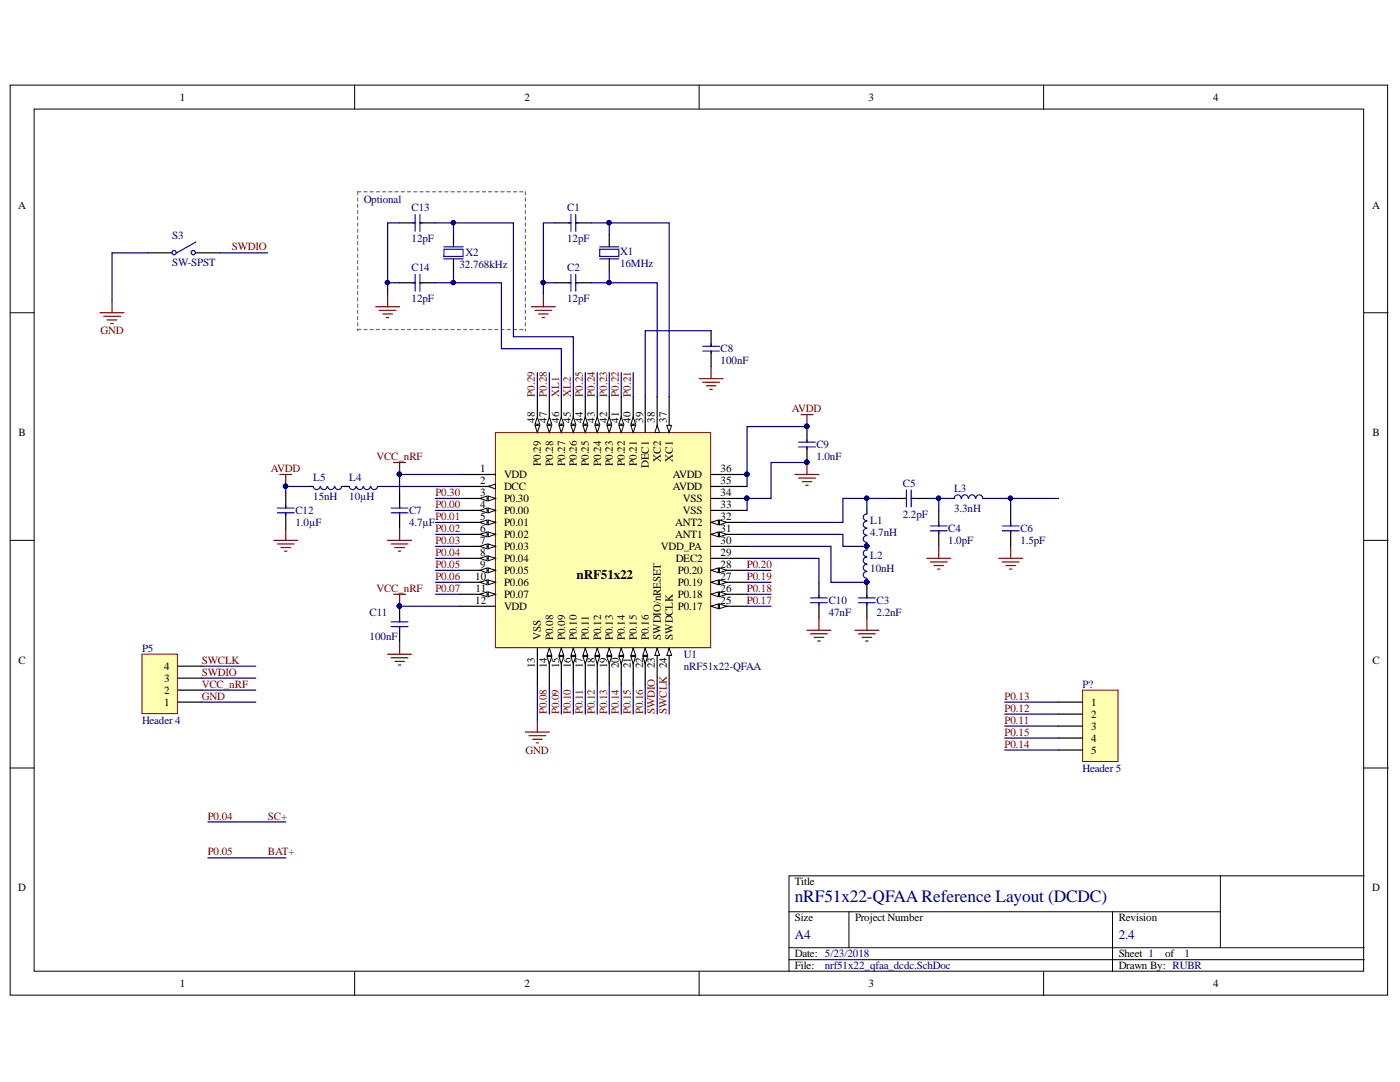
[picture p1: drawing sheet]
<svg xmlns="http://www.w3.org/2000/svg" width="279mm" height="216mm" viewBox="0 0 279 216" stroke-linecap="round" stroke-linejoin="round" font-family="sans-serif">
<defs><g id="words">
<text font-size="3.5" fill="#000080" x="158.6" y="180">nRF51x22-QFAA Reference Layout (DCDC)</text>
<text font-size="2.6" x="115.1" y="115.6">nRF51x22</text>
<g font-size="2.6" fill="#000080">
<text x="158.6" y="187.3">A4</text>
<text x="223.3" y="187.3">2.4</text>
</g>
<g font-size="2.2">
<text x="35.9" y="20.1">1</text>
<text x="104.6" y="20.1">2</text>
<text x="173.3" y="20.1">3</text>
<text x="242.1" y="20.1">4</text>
<text x="3.6" y="41.6">A</text>
<text x="273.8" y="41.6">A</text>
<text x="3.7" y="87">B</text>
<text x="106.8" y="84.4" transform="rotate(-90 106.8 84.4)">48</text>
<text x="109.1" y="84.4" transform="rotate(-90 109.1 84.4)">47</text>
<text x="111.6" y="84.4" transform="rotate(-90 111.6 84.4)">46</text>
<text x="114" y="84.4" transform="rotate(-90 114 84.4)">45</text>
<text x="116.3" y="84.4" transform="rotate(-90 116.3 84.4)">44</text>
<text x="118.7" y="84.4" transform="rotate(-90 118.7 84.4)">43</text>
<text x="121.1" y="84.4" transform="rotate(-90 121.1 84.4)">42</text>
<text x="123.5" y="84.4" transform="rotate(-90 123.5 84.4)">41</text>
<text x="125.9" y="84.4" transform="rotate(-90 125.9 84.4)">40</text>
<text x="128.3" y="84.4" transform="rotate(-90 128.3 84.4)">39</text>
<text x="130.7" y="84.4" transform="rotate(-90 130.7 84.4)">38</text>
<text x="133.1" y="84.4" transform="rotate(-90 133.1 84.4)">37</text>
<text x="273.9" y="87">B</text>
<text x="95.9" y="94.2">1</text>
<text x="100.6" y="95.4">VDD</text>
<text x="107.9" y="92.9" transform="rotate(-90 107.9 92.9)">P0.29</text>
<text x="110.4" y="92.9" transform="rotate(-90 110.4 92.9)">P0.28</text>
<text x="112.8" y="92.9" transform="rotate(-90 112.8 92.9)">P0.27</text>
<text x="115.1" y="92.9" transform="rotate(-90 115.1 92.9)">P0.26</text>
<text x="117.5" y="92.9" transform="rotate(-90 117.5 92.9)">P0.25</text>
<text x="120" y="92.9" transform="rotate(-90 120 92.9)">P0.24</text>
<text x="122.3" y="92.9" transform="rotate(-90 122.3 92.9)">P0.23</text>
<text x="124.7" y="92.9" transform="rotate(-90 124.7 92.9)">P0.22</text>
<text x="127.1" y="92.9" transform="rotate(-90 127.1 92.9)">P0.21</text>
<text x="129.5" y="93.4" transform="rotate(-90 129.5 93.4)">DEC1</text>
<text x="131.9" y="92.1" transform="rotate(-90 131.9 92.1)">XC2</text>
<text x="134.3" y="92.1" transform="rotate(-90 134.3 92.1)">XC1</text>
<text x="134.3" y="95.4">AVDD</text>
<text x="143.8" y="94.2">36</text>
<text x="95.9" y="96.6">2</text>
<text x="95.9" y="99">3</text>
<text x="95.9" y="101.4">4</text>
<text x="100.6" y="97.8">DCC</text>
<text x="100.6" y="100.2">P0.30</text>
<text x="134.3" y="97.8">AVDD</text>
<text x="136.3" y="100.2">VSS</text>
<text x="143.8" y="101.4">33</text>
<text x="143.8" y="99">34</text>
<text x="143.8" y="96.6">35</text>
<text x="95.9" y="103.8">5</text>
<text x="95.9" y="106.1">6</text>
<text x="100.6" y="102.6">P0.00</text>
<text x="100.6" y="105">P0.01</text>
<text x="100.6" y="107.3">P0.02</text>
<text x="134.8" y="107.3">ANT1</text>
<text x="134.8" y="105">ANT2</text>
<text x="136.3" y="102.6">VSS</text>
<text x="143.8" y="106.1">31</text>
<text x="143.8" y="103.8">32</text>
<text x="95.9" y="108.6">7</text>
<text x="95.9" y="111">8</text>
<text x="95.9" y="113.3">9</text>
<text x="100.6" y="109.8">P0.03</text>
<text x="100.6" y="112.1">P0.04</text>
<text x="131.9" y="109.8">VDD_PA</text>
<text x="134.9" y="112.1">DEC2</text>
<text x="143.8" y="108.6">30</text>
<text x="143.8" y="113.3">28</text>
<text x="143.8" y="111">29</text>
<text x="94.8" y="115.7">10</text>
<text x="94.9" y="118.1">11</text>
<text x="100.6" y="114.5">P0.05</text>
<text x="100.6" y="116.9">P0.06</text>
<text x="100.6" y="119.3">P0.07</text>
<text x="135.3" y="119.3">P0.18</text>
<text x="135.3" y="116.9">P0.19</text>
<text x="135.3" y="114.5">P0.20</text>
<text x="143.8" y="118.1">26</text>
<text x="143.8" y="115.7">27</text>
<text x="94.8" y="120.5">12</text>
<text x="100.6" y="121.7">VDD</text>
<text x="135.3" y="121.7">P0.17</text>
<text x="143.8" y="120.5">25</text>
<text x="107.9" y="127.7" transform="rotate(-90 107.9 127.7)">VSS</text>
<text x="110.4" y="127.7" transform="rotate(-90 110.4 127.7)">P0.08</text>
<text x="112.8" y="127.7" transform="rotate(-90 112.8 127.7)">P0.09</text>
<text x="115.1" y="127.7" transform="rotate(-90 115.1 127.7)">P0.10</text>
<text x="117.5" y="127.7" transform="rotate(-90 117.5 127.7)">P0.11</text>
<text x="120" y="127.7" transform="rotate(-90 120 127.7)">P0.12</text>
<text x="122.3" y="127.7" transform="rotate(-90 122.3 127.7)">P0.13</text>
<text x="124.7" y="127.7" transform="rotate(-90 124.7 127.7)">P0.14</text>
<text x="127.1" y="127.7" transform="rotate(-90 127.1 127.7)">P0.15</text>
<text x="129.5" y="127.7" transform="rotate(-90 129.5 127.7)">P0.16</text>
<text x="131.9" y="127.7" transform="rotate(-90 131.9 127.7)">SWDIO/nRESET</text>
<text x="134.3" y="127.7" transform="rotate(-90 134.3 127.7)">SWDCLK</text>
<text x="3.7" y="132.4">C</text>
<text x="32.7" y="136.1">3</text>
<text x="32.7" y="133.6">4</text>
<text x="106.8" y="133.4" transform="rotate(-90 106.8 133.4)">13</text>
<text x="109.1" y="133.4" transform="rotate(-90 109.1 133.4)">14</text>
<text x="111.6" y="133.4" transform="rotate(-90 111.6 133.4)">15</text>
<text x="114" y="133.4" transform="rotate(-90 114 133.4)">16</text>
<text x="116.3" y="133.4" transform="rotate(-90 116.3 133.4)">17</text>
<text x="118.7" y="133.4" transform="rotate(-90 118.7 133.4)">18</text>
<text x="121.1" y="133.4" transform="rotate(-90 121.1 133.4)">19</text>
<text x="123.5" y="133.4" transform="rotate(-90 123.5 133.4)">20</text>
<text x="125.9" y="133.4" transform="rotate(-90 125.9 133.4)">21</text>
<text x="128.3" y="133.4" transform="rotate(-90 128.3 133.4)">22</text>
<text x="130.7" y="133.4" transform="rotate(-90 130.7 133.4)">23</text>
<text x="133.1" y="133.4" transform="rotate(-90 133.1 133.4)">24</text>
<text x="273.9" y="132.4">C</text>
<text x="32.7" y="140.8">1</text>
<text x="32.7" y="138.4">2</text>
<text x="217.8" y="140.8">1</text>
<text x="217.8" y="143.2">2</text>
<text x="217.8" y="145.6">3</text>
<text x="217.8" y="148">4</text>
<text x="217.8" y="150.4">5</text>
<text x="3.6" y="177.9">D</text>
<text x="158.6" y="176.7">Title</text>
<text x="273.8" y="177.9">D</text>
<text x="158.6" y="183.9">Size</text>
<text x="170.6" y="183.9">Project Number</text>
<text x="223.3" y="183.9">Revision</text>
<text x="158.6" y="191.1">Date: 5/23/2018</text>
<text x="223.3" y="191.1">Sheet 1</text>
<text x="232.6" y="191.1">of</text>
<text x="35.9" y="197">1</text>
<text x="104.6" y="197">2</text>
<text x="158.6" y="193.4">File:</text>
<text x="173.3" y="197">3</text>
<text x="223.3" y="193.4">Drawn By: RUBR</text>
<text x="242.1" y="197">4</text>
</g>
<g font-size="2.2" fill="#000080">
<text x="72.6" y="40.4">Optional</text>
<text x="34.3" y="47.6">S3</text>
<text x="82.1" y="42.1">C13</text>
<text x="113.2" y="42.1">C1</text>
<text x="34.3" y="53.1">SW-SPST</text>
<text x="82.1" y="48.3">12pF</text>
<text x="91.7" y="53.5">32.768kHz</text>
<text x="92.9" y="51.2">X2</text>
<text x="113.2" y="48.3">12pF</text>
<text x="123.8" y="50.9">X1</text>
<text x="123.8" y="53.4">16MHz</text>
<text x="82.1" y="54">C14</text>
<text x="113.2" y="54">C2</text>
<text x="82.1" y="60.3">12pF</text>
<text x="113.2" y="60.3">12pF</text>
<text x="143.8" y="70.3">C8</text>
<text x="143.8" y="72.7">100nF</text>
<text x="162.9" y="89.4">C9</text>
<text x="62.5" y="95.9">L5</text>
<text x="69.7" y="95.9">L4</text>
<text x="162.9" y="91.8">1.0nF</text>
<text x="62.5" y="99.7">15nH</text>
<text x="69.7" y="99.7">10µH</text>
<text x="180.2" y="97.1">C5</text>
<text x="190.4" y="98.3">L3</text>
<text x="59" y="102.6">C12</text>
<text x="59" y="105">1.0µF</text>
<text x="81.6" y="102.6">C7</text>
<text x="81.6" y="105">4.7µF</text>
<text x="173.7" y="104.5">L1</text>
<text x="173.7" y="106.9">4.7nH</text>
<text x="180.2" y="103.3">2.2pF</text>
<text x="189.2" y="106.1">C4</text>
<text x="190.4" y="102.1">3.3nH</text>
<text x="203.6" y="106.1">C6</text>
<text x="173.7" y="111.6">L2</text>
<text x="189.2" y="108.6">1.0pF</text>
<text x="203.6" y="108.6">1.5pF</text>
<text x="173.7" y="114.1">10nH</text>
<text x="73.8" y="122.9">C11</text>
<text x="165.4" y="120.5">C10</text>
<text x="165.4" y="122.9">47nF</text>
<text x="175" y="120.5">C3</text>
<text x="175" y="122.9">2.2nF</text>
<text x="28.3" y="130.1">P5</text>
<text x="73.8" y="127.7">100nF</text>
<text x="136.5" y="131.3">U1</text>
<text x="136.5" y="133.6">nRF51x22-QFAA</text>
<text x="216.1" y="137.3">P?</text>
<text x="28.3" y="144.5">Header 4</text>
<text x="216.1" y="154">Header 5</text>
<text x="236.4" y="191.1">1</text>
<text x="164.6" y="193.4">nrf51x22_qfaa_dcdc.SchDoc</text>
</g>
<g font-size="2.2" fill="#800000">
<text x="46.3" y="50">SWDIO</text>
<text x="20" y="66.7">GND</text>
<text x="106.8" y="79.2" transform="rotate(-90 106.8 79.2)">P0.29</text>
<text x="109.1" y="79.2" transform="rotate(-90 109.1 79.2)">P0.28</text>
<text x="111.6" y="79.2" transform="rotate(-90 111.6 79.2)">XL1</text>
<text x="114" y="79.2" transform="rotate(-90 114 79.2)">XL2</text>
<text x="116.3" y="79.2" transform="rotate(-90 116.3 79.2)">P0.25</text>
<text x="118.7" y="79.2" transform="rotate(-90 118.7 79.2)">P0.24</text>
<text x="121.1" y="79.2" transform="rotate(-90 121.1 79.2)">P0.23</text>
<text x="123.5" y="79.2" transform="rotate(-90 123.5 79.2)">P0.22</text>
<text x="125.9" y="79.2" transform="rotate(-90 125.9 79.2)">P0.21</text>
<text x="158" y="82.3">AVDD</text>
<text x="54.1" y="94.2">AVDD</text>
<text x="75.1" y="91.8">VCC_nRF</text>
<text x="86.9" y="99">P0.30</text>
<text x="86.9" y="101.4">P0.00</text>
<text x="86.9" y="103.8">P0.01</text>
<text x="86.9" y="106.1">P0.02</text>
<text x="86.9" y="108.6">P0.03</text>
<text x="86.9" y="113.3">P0.05</text>
<text x="86.9" y="111">P0.04</text>
<text x="149.1" y="113.3">P0.20</text>
<text x="75.1" y="118.1">VCC_nRF</text>
<text x="86.9" y="118.1">P0.07</text>
<text x="86.9" y="115.7">P0.06</text>
<text x="149.1" y="118.1">P0.18</text>
<text x="149.1" y="115.7">P0.19</text>
<text x="149.1" y="120.5">P0.17</text>
<text x="40.3" y="137.3">VCC_nRF</text>
<text x="40.3" y="134.8">SWDIO</text>
<text x="40.3" y="132.4">SWCLK</text>
<text x="40.3" y="139.6">GND</text>
<text x="109.1" y="142.5" transform="rotate(-90 109.1 142.5)">P0.08</text>
<text x="111.6" y="142.5" transform="rotate(-90 111.6 142.5)">P0.09</text>
<text x="114" y="142.5" transform="rotate(-90 114 142.5)">P0.10</text>
<text x="116.3" y="142.5" transform="rotate(-90 116.3 142.5)">P0.11</text>
<text x="118.7" y="142.5" transform="rotate(-90 118.7 142.5)">P0.12</text>
<text x="121.1" y="142.5" transform="rotate(-90 121.1 142.5)">P0.13</text>
<text x="123.5" y="142.5" transform="rotate(-90 123.5 142.5)">P0.14</text>
<text x="125.9" y="142.5" transform="rotate(-90 125.9 142.5)">P0.15</text>
<text x="128.3" y="142.5" transform="rotate(-90 128.3 142.5)">P0.16</text>
<text x="130.7" y="142.5" transform="rotate(-90 130.7 142.5)">SWDIO</text>
<text x="133.1" y="142.5" transform="rotate(-90 133.1 142.5)">SWCLK</text>
<text x="200.5" y="142">P0.12</text>
<text x="200.5" y="139.6">P0.13</text>
<text x="200.5" y="144.5">P0.11</text>
<text x="200.5" y="146.8">P0.15</text>
<text x="200.5" y="149.2">P0.14</text>
<text x="104.9" y="150.4">GND</text>
<text x="41.5" y="163.6">P0.04</text>
<text x="53.5" y="163.6">SC+</text>
<text x="41.5" y="170.7">P0.05</text>
<text x="53.5" y="170.7">BAT+</text>
</g>
</g></defs>
<g fill="#fff" stroke="#000" stroke-width=".2">
<path d="M2 17h274.9v181.6h-274.9z"/>
<path d="M6.8 21.8h265.3v172h-265.3z"/>
</g>
<g fill="none" stroke="#000" stroke-width=".2">
<path d="M70.8 17v4.8M139.5 17v4.8M208.3 17v4.8M2 62.4h4.8M272.2 62.4h4.8M2 107.8h4.8M272.2 107.8h4.8M2 153.2h4.8M272.2 153.2h4.8M243.5 174.8v14.3M272.2 174.8h-114.7v19.1M70.8 193.9v4.8"/>
<path d="M139.5 193.9v4.8M157.5 191.5h114.7M157.5 181.9h86M157.5 189.1h114.7M169.4 181.9v7.2M208.3 193.9v4.8M222 181.9v12"/>
</g>
<g fill="none" stroke="#000" stroke-width=".24">
<path d="M79.7 44.5h3.2M79.7 56.4h3.2M83.8 44.5h3.1M83.8 56.4h3.1M90.5 46.9v2.4M90.5 51.6v2.4M110.8 44.5h3.1M110.8 56.4h3.1M114.9 44.5h3.1M114.9 56.4h3.1M121.6 46.9v2.4M121.6 51.6v2.4"/>
<path d="M141.9 66v3.1M141.9 70.1v3.1M57 98.3v3.1M61.8 97.1h.7M68.3 97.1h1.4M75.4 97.1h.8M79.7 98.3v3.1M161 85.1v3.1M161 89.2v3.1M177.8 99.5h3.1M181.9 99.5h3.1M189.7 99.5h.8"/>
<path d="M196.2 99.5h.7M57 102.3v3.1M79.7 102.3v3.1M163.4 116.2v3.1M173 101.8v.8M173 108.3v1.4M173 115.5v3.8M187.4 101.8v3.2M187.4 105.9v3.1M201.7 101.8v3.2M201.7 105.9v3.1M79.7 121v3.1"/>
<path d="M79.7 125v3.1M163.4 120.3v3.1M173 120.3v3.1"/>
</g>
<g fill="none" stroke="#00f" stroke-width=".24">
<path d="M82.4 44.5h.5M82.4 56.4h.5M82.9 42.8v3.3M82.9 54.8v3.3M83.8 44.5h.5M83.8 56.4h.5M83.8 42.8v3.3M83.8 54.8v3.3M88.6 49.7h3.8v1.5h-3.8zM88.6 49.3h3.8M88.6 51.6h3.8M113.5 44.5h.4"/>
<path d="M113.5 56.4h.4M113.9 42.8v3.3M113.9 54.8v3.3M114.9 42.8v3.3M114.9 54.8v3.3M114.9 44.5h.5M114.9 56.4h.5M119.7 49.7h3.8v1.5h-3.8zM119.7 49.3h3.8M119.7 51.6h3.8M140.2 70.1h3.4M140.2 69.1h3.4"/>
<path d="M141.9 68.6v.5M141.9 70.1v.4M63.9 97.1a.67 .67 0 0 1-.7 .6 .67 .67 0 0 1-.7-.6M65.3 97.1a.67 .67 0 0 1-.7 .6 .67 .67 0 0 1-.6-.6M66.7 97.1a.67 .67 0 0 1-.6 .6 .67 .67 0 0 1-.7-.6M68.2 97.1a.67 .67 0 0 1-.7 .6 .67 .67 0 0 1-.7-.6M71 97.1a.67 .67 0 0 1-.6 .6 .67 .67 0 0 1-.7-.6M72.5 97.1a.67 .67 0 0 1-.7 .6 .67 .67 0 0 1-.7-.6M73.9 97.1a.67 .67 0 0 1-.7 .6 .67 .67 0 0 1-.6-.6M75.3 97.1a.67 .67 0 0 1-.6 .6 .67 .67 0 0 1-.7-.6M159.4 89.2h3.3M159.4 88.2h3.3"/>
<path d="M161 87.7v.5M161 89.2v.5M180.4 99.5h.5M180.9 97.8v3.3M181.9 97.8v3.3M181.9 99.5h.4M191.8 99.5a.67 .67 0 0 0-.7-.8 .67 .67 0 0 0-.6 .8M193.2 99.5a.67 .67 0 0 0-.6-.8 .67 .67 0 0 0-.7 .8M194.7 99.5a.67 .67 0 0 0-.7-.8 .67 .67 0 0 0-.7 .8M196.1 99.5a.67 .67 0 0 0-.7-.8 .67 .67 0 0 0-.6 .8M55.4 102.3h3.3M55.4 101.4h3.3"/>
<path d="M57 100.9v.5M57 102.3v.5M78.1 102.3h3.3M78.1 101.4h3.3M79.7 100.9v.5M79.7 102.3v.5M161.8 119.3h3.3M163.4 118.8v.5M171.3 119.3h3.4M173 106.9a.67 .67 0 0 0-.7 .6 .67 .67 0 0 0 .7 .7M173 105.4a.67 .67 0 0 0-.7 .7 .67 .67 0 0 0 .7 .7M173 104a.67 .67 0 0 0-.7 .7 .67 .67 0 0 0 .7 .6"/>
<path d="M173 102.6a.67 .67 0 0 0-.7 .6 .67 .67 0 0 0 .7 .7M173 114a.67 .67 0 0 0-.7 .7 .67 .67 0 0 0 .7 .7M173 112.6a.67 .67 0 0 0-.7 .7 .67 .67 0 0 0 .7 .6M173 111.2a.67 .67 0 0 0-.7 .6 .67 .67 0 0 0 .7 .7M173 109.7a.67 .67 0 0 0-.7 .7 .67 .67 0 0 0 .7 .7M173 118.8v.5M185.7 105.9h3.3M185.7 105h3.3M187.4 104.5v.5M187.4 105.9v.5M200 105.9h3.4M200 105h3.4"/>
<path d="M201.7 104.5v.5M201.7 105.9v.5M78.1 125h3.3M78.1 124.1h3.3M79.7 123.6v.5M79.7 125v.5M161.8 120.3h3.3M163.4 120.3v.4M171.3 120.3h3.4M173 120.3v.4"/>
</g>
<g fill="#000080" stroke="#000080" stroke-width=".2">
<circle cx="173" cy="116.1" r=".43"/>
<circle cx="161" cy="85.1" r=".43"/>
<circle cx="161" cy="92.2" r=".43"/>
<circle cx="79.7" cy="120.9" r=".43"/>
<circle cx="79.7" cy="94.6" r=".43"/>
<circle cx="57" cy="97" r=".43"/>
<circle cx="173" cy="109" r=".43"/>
</g>
<g fill="none" stroke="#800000" stroke-width=".24">
<path d="M77.4 58.8v2.4M108.4 58.8v2.4M75 61.2h4.7M75.7 61.9h3.3M76.4 62.6h1.9M77.1 63.4h.5M106 61.2h4.8M106.8 61.9h3.3M107.5 62.6h1.9M108.2 63.4h.5M139.5 75.6h4.8M140.2 76.3h3.4"/>
<path d="M141 77h1.9M141.7 77.7h.5M141.9 73.2v2.4M55.8 94.7h2.4M57 94.7v2.4M78.5 92.3h2.4M79.7 92.3v2.4M158.7 94.7h4.7M159.4 95.4h3.3M159.9 82.7h2.3M160.1 96.1h1.9M160.8 96.8h.5"/>
<path d="M161 82.7v2.4M161 92.3v2.4M54.6 107.8h4.8M55.4 108.5h3.3M56.1 109.3h1.9M56.8 110h.5M57 105.4v2.4M77.4 107.8h4.7M78.1 108.5h3.3M78.5 118.6h2.4M78.8 109.3h1.9M79.5 110h.5"/>
<path d="M79.7 105.4v2.4M79.7 118.6v2.4M185 111.4h4.7M185.7 112.1h3.3M186.4 112.8h1.9M187.1 113.6h.5M187.4 109v2.4M199.3 111.4h4.8M200 112.1h3.4M200.7 112.8h2M201.5 113.6h.4M201.7 109v2.4"/>
<path d="M77.4 130.5h4.7M78.1 131.3h3.3M78.8 132h1.9M79.5 132.7h.5M79.7 128.1v2.4M161 125.8h4.8M161.8 126.5h3.3M162.5 127.2h1.9M163.2 127.9h.5M163.4 123.4v2.4M170.6 125.8h4.8M171.3 126.5h3.4"/>
<path d="M172 127.2h2M172.8 127.9h.4M173 123.4v2.4M104.9 146.1h4.7M105.6 146.8h3.3M106.3 147.5h1.9M107 148.2h.5M107.2 143.7v2.4"/>
</g>
<path d="M71.4 38.3v27.7M71.4 38.3h33.5M104.9 38.3v27.7M71.4 65.8h33.5" fill="none" stroke="#707070" stroke-width=".24" stroke-dasharray=".6 .6"/>
<path d="M98.9 86.3h42.9v42.9h-42.9z" fill="#ffffb0" stroke="#800000" stroke-width=".2"/>
<path d="M91.7 94.7h7.2M141.9 109h7.2M141.9 106.6h7.2M91.7 121h7.2M107.2 129.3v7.2" fill="none" stroke="#000" stroke-width=".24"/>
<path d="M141.9 106.6l1.5-.4v.9z" fill="#fff"/>
<path d="M141.9 106.6l1.5-.4v.9z" fill="none" stroke="#000" stroke-width=".2"/>
<path d="M143.6 106.2l1.4 .4-1.4 .5z" fill="#fff"/>
<path d="M143.6 106.2l1.4 .4-1.4 .5z" fill="none" stroke="#000" stroke-width=".2"/>
<path d="M141.9 104.2h7.2" fill="none" stroke="#000" stroke-width=".24"/>
<path d="M141.9 104.2l1.5-.4v.9z" fill="#fff"/>
<path d="M141.9 104.2l1.5-.4v.9z" fill="none" stroke="#000" stroke-width=".2"/>
<path d="M143.6 103.8l1.4 .4-1.4 .5z" fill="#fff"/>
<path d="M143.6 103.8l1.4 .4-1.4 .5z" fill="none" stroke="#000" stroke-width=".2"/>
<path d="M133.5 79.1v7.2M141.9 99.5h7.2M141.9 97.1h7.2M141.9 94.7h7.2M141.9 101.8h7.2" fill="none" stroke="#000" stroke-width=".24"/>
<g fill="#000080" stroke="#000080" stroke-width=".2">
<circle cx="149" cy="99.4" r=".43"/>
<circle cx="149" cy="94.6" r=".43"/>
</g>
<path d="M133.1 84.9h.9l-.5 1.4z" fill="#fff"/>
<path d="M133.1 84.9h.9l-.5 1.4z" fill="none" stroke="#000" stroke-width=".2"/>
<path d="M131.2 79.1v7.2" fill="none" stroke="#000" stroke-width=".24"/>
<path d="M131.2 84.9l.4 1.4h-.9z" fill="#fff"/>
<path d="M131.2 84.9l.4 1.4h-.9z" fill="none" stroke="#000" stroke-width=".2"/>
<path d="M91.7 97.1h7.2" fill="none" stroke="#000" stroke-width=".24"/>
<path d="M97.4 97.1l1.5-.5v.9z" fill="#fff"/>
<path d="M97.4 97.1l1.5-.5v.9z" fill="none" stroke="#000" stroke-width=".2"/>
<path d="M91.7 99.5h7.2" fill="none" stroke="#000" stroke-width=".24"/>
<path d="M97.4 99l1.5 .5-1.5 .4z" fill="#fff"/>
<path d="M97.4 99l1.5 .5-1.5 .4z" fill="none" stroke="#000" stroke-width=".2"/>
<path d="M95.8 99.5l1.4-.5v.9z" fill="#fff"/>
<path d="M95.8 99.5l1.4-.5v.9z" fill="none" stroke="#000" stroke-width=".2"/>
<path d="M91.7 101.8h7.2" fill="none" stroke="#000" stroke-width=".24"/>
<path d="M97.4 101.4l1.5 .4-1.5 .5z" fill="#fff"/>
<path d="M97.4 101.4l1.5 .4-1.5 .5z" fill="none" stroke="#000" stroke-width=".2"/>
<path d="M95.8 101.8l1.4-.4v.9z" fill="#fff"/>
<path d="M95.8 101.8l1.4-.4v.9z" fill="none" stroke="#000" stroke-width=".2"/>
<path d="M91.7 104.2h7.2" fill="none" stroke="#000" stroke-width=".24"/>
<path d="M97.4 103.8l1.5 .4-1.5 .5z" fill="#fff"/>
<path d="M97.4 103.8l1.5 .4-1.5 .5z" fill="none" stroke="#000" stroke-width=".2"/>
<path d="M95.8 104.2l1.4-.4v.9z" fill="#fff"/>
<path d="M95.8 104.2l1.4-.4v.9z" fill="none" stroke="#000" stroke-width=".2"/>
<path d="M91.7 106.6h7.2" fill="none" stroke="#000" stroke-width=".24"/>
<path d="M97.4 106.2l1.5 .4-1.5 .5z" fill="#fff"/>
<path d="M97.4 106.2l1.5 .4-1.5 .5z" fill="none" stroke="#000" stroke-width=".2"/>
<path d="M95.8 106.6l1.4-.4v.9z" fill="#fff"/>
<path d="M95.8 106.6l1.4-.4v.9z" fill="none" stroke="#000" stroke-width=".2"/>
<path d="M91.7 109h7.2" fill="none" stroke="#000" stroke-width=".24"/>
<path d="M97.4 108.5l1.5 .5-1.5 .5z" fill="#fff"/>
<path d="M97.4 108.5l1.5 .5-1.5 .5z" fill="none" stroke="#000" stroke-width=".2"/>
<path d="M95.8 109l1.4-.5v1z" fill="#fff"/>
<path d="M95.8 109l1.4-.5v1z" fill="none" stroke="#000" stroke-width=".2"/>
<path d="M91.7 111.4h7.2" fill="none" stroke="#000" stroke-width=".24"/>
<path d="M97.4 110.9l1.5 .5-1.5 .5z" fill="#fff"/>
<path d="M97.4 110.9l1.5 .5-1.5 .5z" fill="none" stroke="#000" stroke-width=".2"/>
<path d="M95.8 111.4l1.4-.5v1z" fill="#fff"/>
<path d="M95.8 111.4l1.4-.5v1z" fill="none" stroke="#000" stroke-width=".2"/>
<path d="M91.7 113.8h7.2" fill="none" stroke="#000" stroke-width=".24"/>
<path d="M97.4 113.3l1.5 .5-1.5 .5z" fill="#fff"/>
<path d="M97.4 113.3l1.5 .5-1.5 .5z" fill="none" stroke="#000" stroke-width=".2"/>
<path d="M95.8 113.8l1.4-.5v1z" fill="#fff"/>
<path d="M95.8 113.8l1.4-.5v1z" fill="none" stroke="#000" stroke-width=".2"/>
<path d="M91.7 116.2h7.2" fill="none" stroke="#000" stroke-width=".24"/>
<path d="M97.4 115.7l1.5 .5-1.5 .5z" fill="#fff"/>
<path d="M97.4 115.7l1.5 .5-1.5 .5z" fill="none" stroke="#000" stroke-width=".2"/>
<path d="M95.8 116.2l1.4-.5v1z" fill="#fff"/>
<path d="M95.8 116.2l1.4-.5v1z" fill="none" stroke="#000" stroke-width=".2"/>
<path d="M91.7 118.6h7.2" fill="none" stroke="#000" stroke-width=".24"/>
<path d="M97.4 118.1l1.5 .5-1.5 .5z" fill="#fff"/>
<path d="M97.4 118.1l1.5 .5-1.5 .5z" fill="none" stroke="#000" stroke-width=".2"/>
<path d="M95.8 118.6l1.4-.5v1z" fill="#fff"/>
<path d="M95.8 118.6l1.4-.5v1z" fill="none" stroke="#000" stroke-width=".2"/>
<path d="M109.6 129.3v7.2" fill="none" stroke="#000" stroke-width=".24"/>
<path d="M109.6 129.3l.5 1.5h-.9z" fill="#fff"/>
<path d="M109.6 129.3l.5 1.5h-.9z" fill="none" stroke="#000" stroke-width=".2"/>
<path d="M109.2 131h.9l-.5 1.4z" fill="#fff"/>
<path d="M109.2 131h.9l-.5 1.4z" fill="none" stroke="#000" stroke-width=".2"/>
<path d="M112 129.3v7.2" fill="none" stroke="#000" stroke-width=".24"/>
<path d="M112 129.3l.5 1.5h-1z" fill="#fff"/>
<path d="M112 129.3l.5 1.5h-1z" fill="none" stroke="#000" stroke-width=".2"/>
<path d="M111.5 131h1l-.5 1.4z" fill="#fff"/>
<path d="M111.5 131h1l-.5 1.4z" fill="none" stroke="#000" stroke-width=".2"/>
<path d="M114.4 129.3v7.2" fill="none" stroke="#000" stroke-width=".24"/>
<path d="M114.4 129.3l.5 1.5h-1z" fill="#fff"/>
<path d="M114.4 129.3l.5 1.5h-1z" fill="none" stroke="#000" stroke-width=".2"/>
<path d="M113.9 131h1l-.5 1.4z" fill="#fff"/>
<path d="M113.9 131h1l-.5 1.4z" fill="none" stroke="#000" stroke-width=".2"/>
<path d="M116.8 129.3v7.2" fill="none" stroke="#000" stroke-width=".24"/>
<path d="M116.8 129.3l.5 1.5h-1z" fill="#fff"/>
<path d="M116.8 129.3l.5 1.5h-1z" fill="none" stroke="#000" stroke-width=".2"/>
<path d="M116.3 131h1l-.5 1.4z" fill="#fff"/>
<path d="M116.3 131h1l-.5 1.4z" fill="none" stroke="#000" stroke-width=".2"/>
<path d="M126.4 79.1v7.2M128.8 79.1v7.2" fill="none" stroke="#000" stroke-width=".24"/>
<path d="M125.9 84.9h1l-.5 1.4z" fill="#fff"/>
<path d="M125.9 84.9h1l-.5 1.4z" fill="none" stroke="#000" stroke-width=".2"/>
<path d="M126.4 83.2l.5 1.4h-1z" fill="#fff"/>
<path d="M126.4 83.2l.5 1.4h-1z" fill="none" stroke="#000" stroke-width=".2"/>
<path d="M124 79.1v7.2" fill="none" stroke="#000" stroke-width=".24"/>
<path d="M123.5 84.9h1l-.5 1.4z" fill="#fff"/>
<path d="M123.5 84.9h1l-.5 1.4z" fill="none" stroke="#000" stroke-width=".2"/>
<path d="M124 83.2l.5 1.4h-1z" fill="#fff"/>
<path d="M124 83.2l.5 1.4h-1z" fill="none" stroke="#000" stroke-width=".2"/>
<path d="M121.6 79.1v7.2" fill="none" stroke="#000" stroke-width=".24"/>
<path d="M121.1 84.9h1l-.5 1.4z" fill="#fff"/>
<path d="M121.1 84.9h1l-.5 1.4z" fill="none" stroke="#000" stroke-width=".2"/>
<path d="M121.6 83.2l.5 1.4h-1z" fill="#fff"/>
<path d="M121.6 83.2l.5 1.4h-1z" fill="none" stroke="#000" stroke-width=".2"/>
<path d="M119.2 79.1v7.2" fill="none" stroke="#000" stroke-width=".24"/>
<path d="M118.7 84.9h1l-.5 1.4z" fill="#fff"/>
<path d="M118.7 84.9h1l-.5 1.4z" fill="none" stroke="#000" stroke-width=".2"/>
<path d="M119.2 83.2l.5 1.4h-1z" fill="#fff"/>
<path d="M119.2 83.2l.5 1.4h-1z" fill="none" stroke="#000" stroke-width=".2"/>
<path d="M116.8 79.1v7.2" fill="none" stroke="#000" stroke-width=".24"/>
<path d="M116.3 84.9h1l-.5 1.4z" fill="#fff"/>
<path d="M116.3 84.9h1l-.5 1.4z" fill="none" stroke="#000" stroke-width=".2"/>
<path d="M116.8 83.2l.5 1.4h-1z" fill="#fff"/>
<path d="M116.8 83.2l.5 1.4h-1z" fill="none" stroke="#000" stroke-width=".2"/>
<path d="M112 79.1v7.2" fill="none" stroke="#000" stroke-width=".24"/>
<path d="M111.5 84.9h1l-.5 1.4z" fill="#fff"/>
<path d="M111.5 84.9h1l-.5 1.4z" fill="none" stroke="#000" stroke-width=".2"/>
<path d="M112 83.2l.5 1.4h-1z" fill="#fff"/>
<path d="M112 83.2l.5 1.4h-1z" fill="none" stroke="#000" stroke-width=".2"/>
<path d="M114.4 79.1v7.2" fill="none" stroke="#000" stroke-width=".24"/>
<path d="M113.9 84.9h1l-.5 1.4z" fill="#fff"/>
<path d="M113.9 84.9h1l-.5 1.4z" fill="none" stroke="#000" stroke-width=".2"/>
<path d="M114.4 83.2l.5 1.4h-1z" fill="#fff"/>
<path d="M114.4 83.2l.5 1.4h-1z" fill="none" stroke="#000" stroke-width=".2"/>
<path d="M107.2 79.1v7.2" fill="none" stroke="#000" stroke-width=".24"/>
<path d="M106.8 84.9h.9l-.5 1.4z" fill="#fff"/>
<path d="M106.8 84.9h.9l-.5 1.4z" fill="none" stroke="#000" stroke-width=".2"/>
<path d="M107.2 83.2l.5 1.4h-.9z" fill="#fff"/>
<path d="M107.2 83.2l.5 1.4h-.9z" fill="none" stroke="#000" stroke-width=".2"/>
<path d="M109.6 79.1v7.2" fill="none" stroke="#000" stroke-width=".24"/>
<path d="M109.2 84.9h.9l-.5 1.4z" fill="#fff"/>
<path d="M109.2 84.9h.9l-.5 1.4z" fill="none" stroke="#000" stroke-width=".2"/>
<path d="M109.6 83.2l.5 1.4h-.9z" fill="#fff"/>
<path d="M109.6 83.2l.5 1.4h-.9z" fill="none" stroke="#000" stroke-width=".2"/>
<path d="M141.9 121h7.2" fill="none" stroke="#000" stroke-width=".24"/>
<path d="M141.9 121l1.5-.5v1z" fill="#fff"/>
<path d="M141.9 121l1.5-.5v1z" fill="none" stroke="#000" stroke-width=".2"/>
<path d="M143.6 120.5l1.4 .5-1.4 .5z" fill="#fff"/>
<path d="M143.6 120.5l1.4 .5-1.4 .5z" fill="none" stroke="#000" stroke-width=".2"/>
<path d="M141.9 118.6h7.2" fill="none" stroke="#000" stroke-width=".24"/>
<path d="M141.9 118.6l1.5-.5v1z" fill="#fff"/>
<path d="M141.9 118.6l1.5-.5v1z" fill="none" stroke="#000" stroke-width=".2"/>
<path d="M143.6 118.1l1.4 .5-1.4 .5z" fill="#fff"/>
<path d="M143.6 118.1l1.4 .5-1.4 .5z" fill="none" stroke="#000" stroke-width=".2"/>
<path d="M141.9 116.2h7.2" fill="none" stroke="#000" stroke-width=".24"/>
<path d="M141.9 116.2l1.5-.5v1z" fill="#fff"/>
<path d="M141.9 116.2l1.5-.5v1z" fill="none" stroke="#000" stroke-width=".2"/>
<path d="M143.6 115.7l1.4 .5-1.4 .5z" fill="#fff"/>
<path d="M143.6 115.7l1.4 .5-1.4 .5z" fill="none" stroke="#000" stroke-width=".2"/>
<path d="M141.9 113.8h7.2" fill="none" stroke="#000" stroke-width=".24"/>
<path d="M141.9 113.8l1.5-.5v1z" fill="#fff"/>
<path d="M141.9 113.8l1.5-.5v1z" fill="none" stroke="#000" stroke-width=".2"/>
<path d="M143.6 113.3l1.4 .5-1.4 .5z" fill="#fff"/>
<path d="M143.6 113.3l1.4 .5-1.4 .5z" fill="none" stroke="#000" stroke-width=".2"/>
<path d="M141.9 111.4h7.2M119.2 129.3v7.2" fill="none" stroke="#000" stroke-width=".24"/>
<path d="M119.2 129.3l.5 1.5h-1z" fill="#fff"/>
<path d="M119.2 129.3l.5 1.5h-1z" fill="none" stroke="#000" stroke-width=".2"/>
<path d="M118.7 131h1l-.5 1.4z" fill="#fff"/>
<path d="M118.7 131h1l-.5 1.4z" fill="none" stroke="#000" stroke-width=".2"/>
<path d="M121.6 129.3v7.2" fill="none" stroke="#000" stroke-width=".24"/>
<path d="M121.6 129.3l.5 1.5h-1z" fill="#fff"/>
<path d="M121.6 129.3l.5 1.5h-1z" fill="none" stroke="#000" stroke-width=".2"/>
<path d="M121.1 131h1l-.5 1.4z" fill="#fff"/>
<path d="M121.1 131h1l-.5 1.4z" fill="none" stroke="#000" stroke-width=".2"/>
<path d="M124 129.3v7.2" fill="none" stroke="#000" stroke-width=".24"/>
<path d="M124 129.3l.5 1.5h-1z" fill="#fff"/>
<path d="M124 129.3l.5 1.5h-1z" fill="none" stroke="#000" stroke-width=".2"/>
<path d="M123.5 131h1l-.5 1.4z" fill="#fff"/>
<path d="M123.5 131h1l-.5 1.4z" fill="none" stroke="#000" stroke-width=".2"/>
<path d="M126.4 129.3v7.2" fill="none" stroke="#000" stroke-width=".24"/>
<path d="M126.4 129.3l.5 1.5h-1z" fill="#fff"/>
<path d="M126.4 129.3l.5 1.5h-1z" fill="none" stroke="#000" stroke-width=".2"/>
<path d="M125.9 131h1l-.5 1.4z" fill="#fff"/>
<path d="M125.9 131h1l-.5 1.4z" fill="none" stroke="#000" stroke-width=".2"/>
<path d="M131.2 129.3v7.2" fill="none" stroke="#000" stroke-width=".24"/>
<path d="M131.2 129.3l.4 1.5h-.9z" fill="#fff"/>
<path d="M131.2 129.3l.4 1.5h-.9z" fill="none" stroke="#000" stroke-width=".2"/>
<path d="M133.5 129.3v7.2" fill="none" stroke="#000" stroke-width=".24"/>
<path d="M133.5 129.3l.5 1.5h-.9z" fill="#fff"/>
<path d="M133.5 129.3l.5 1.5h-.9z" fill="none" stroke="#000" stroke-width=".2"/>
<path d="M128.8 129.3v7.2" fill="none" stroke="#000" stroke-width=".24"/>
<path d="M128.8 129.3l.4 1.5h-.9z" fill="#fff"/>
<path d="M128.8 129.3l.4 1.5h-.9z" fill="none" stroke="#000" stroke-width=".2"/>
<path d="M128.3 131h.9l-.4 1.4z" fill="#fff"/>
<path d="M128.3 131h.9l-.4 1.4z" fill="none" stroke="#000" stroke-width=".2"/>
<g fill="#000080" stroke="#000080" stroke-width=".2">
<circle cx="149" cy="99.4" r=".43"/>
<circle cx="149" cy="94.6" r=".43"/>
</g>
<path d="M28.3 130.5h7.1v11.9h-7.1z" fill="#ffffb0" stroke="#800000" stroke-width=".2"/>
<path d="M29.5 50.5h4.8M39.1 50.5h4.8M35.5 137.7h4.8M35.5 135.3h4.8M35.5 132.9h4.8M35.5 140.1h4.8" fill="none" stroke="#000" stroke-width=".24"/>
<g fill="none" stroke="#00f" stroke-width=".24">
<path d="M39.1 48.3l-3.8 2.2"/>
<circle cx="34.7" cy="50.4" r=".43"/>
<circle cx="38.6" cy="50.4" r=".43"/>
</g>
<path d="M20 62.4h4.7M20.7 63.1h3.3M21.4 63.8h1.9M22.1 64.6h.5M22.4 60v2.4" fill="none" stroke="#800000" stroke-width=".24"/>
<g fill="none" stroke="#000080" stroke-width=".24">
<path d="M29.5 50.5h-7.1v9.5M43.9 50.5h9.5M77.4 56.4h2.3M79.7 44.5h-2.3v14.3M86.9 56.4h13.2v13.2h11.9v9.5M86.9 44.5h15.6v22.7h11.9v11.9M90.5 44.5v2.4M90.5 54v2.4M108.4 56.4h2.4M110.8 44.5h-2.4v14.3M118 56.4h13.2v22.7M118 44.5h15.5v34.6"/>
<path d="M121.6 44.5v2.4M121.6 54v2.4M107.2 74.4v4.7M109.6 74.4v4.7M116.8 74.4v4.7M119.2 74.4v4.7M121.6 74.4v4.7M124 74.4v4.7M126.4 74.4v4.7M141.9 66h-13.1v13.1M61.8 97.1h-4.8v1.2M76.2 97.1h15.5"/>
<path d="M86.9 99.5h4.8M91.7 94.7h-12v3.6M161 85.1h-11.9v12M161 92.3h-7.1v7.2h-4.8v2.3M173 99.5v2.3M177.8 99.5h-9.6v4.7h-19.1M185 99.5h4.7M187.4 99.5v2.3M196.9 99.5h14.4M201.7 99.5v2.3M86.9 113.8h4.8M86.9 116.2h4.8"/>
<path d="M86.9 118.6h4.8M86.9 101.8h4.8M86.9 104.2h4.8M86.9 106.6h4.8M86.9 109h4.8M86.9 111.4h4.8M149.1 111.4h14.3v4.8M149.1 106.6h19.1v2.4h4.8M149.1 109h16.7v7.2h7.2M149.1 113.8h4.8M149.1 116.2h4.8M149.1 118.6h4.8"/>
<path d="M40.3 132.9h10.8M40.3 135.3h10.8M40.3 137.7h10.8M79.7 121h12M107.2 136.5v7.2M109.6 136.5v6M112 136.5v6M114.4 136.5v6M116.8 136.5v6M119.2 136.5v6M121.6 136.5v6M124 136.5v6"/>
<path d="M126.4 136.5v6M128.8 136.5v6M131.2 136.5v6M133.5 136.5v6M149.1 121h4.8M40.3 140.1h10.8M41.5 164h15.5M41.5 171.2h15.5"/>
</g>
<g fill="#000080" stroke="#000080" stroke-width=".2">
<circle cx="173" cy="99.4" r=".43"/>
<circle cx="187.3" cy="99.4" r=".43"/>
<circle cx="201.7" cy="99.4" r=".43"/>
<circle cx="108.4" cy="56.4" r=".43"/>
<circle cx="121.5" cy="44.4" r=".43"/>
<circle cx="121.5" cy="56.4" r=".43"/>
<circle cx="149" cy="94.6" r=".43"/>
<circle cx="161" cy="85.1" r=".43"/>
<circle cx="79.7" cy="120.9" r=".43"/>
<circle cx="79.7" cy="94.6" r=".43"/>
<circle cx="57" cy="97" r=".43"/>
<circle cx="173" cy="109" r=".43"/>
<circle cx="173" cy="116.1" r=".43"/>
<circle cx="77.3" cy="56.4" r=".43"/>
<circle cx="90.5" cy="44.4" r=".43"/>
<circle cx="90.5" cy="56.4" r=".43"/>
<circle cx="149" cy="99.4" r=".43"/>
<circle cx="161" cy="92.2" r=".43"/>
</g>
<path d="M216 137.7h7.1v14.3h-7.1z" fill="#ffffb0" stroke="#800000" stroke-width=".2"/>
<path d="M211.3 140.1h4.7M211.3 142.5h4.7M211.3 144.9h4.7M211.3 147.3h4.7M211.3 149.7h4.7" fill="none" stroke="#000" stroke-width=".24"/>
<path d="M200.5 142.5h10.8M200.5 144.9h10.8M200.5 147.3h10.8M200.5 149.7h10.8M200.5 140.1h10.8" fill="none" stroke="#000080" stroke-width=".24"/>
<use href="#words"/>
</svg>
